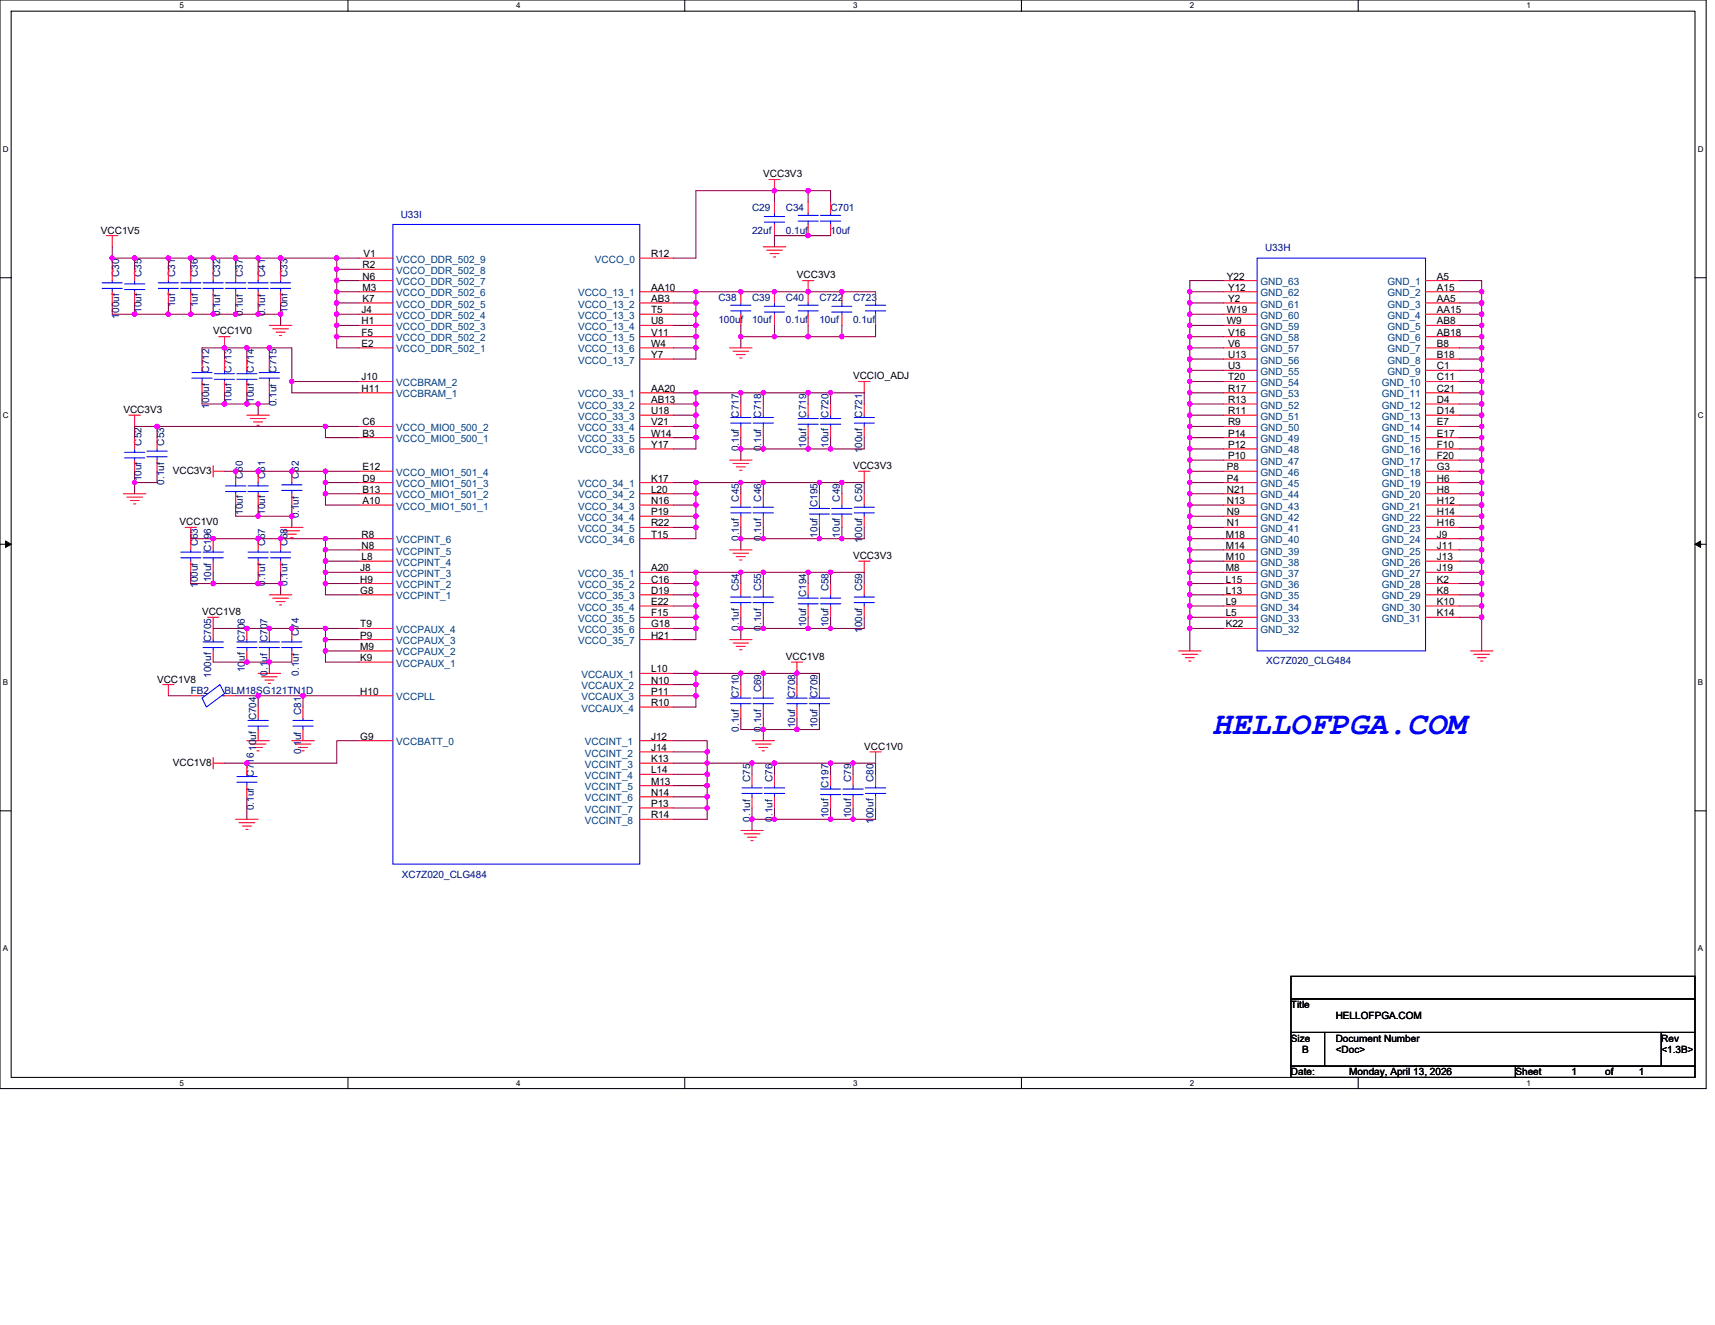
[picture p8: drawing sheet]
<svg xmlns="http://www.w3.org/2000/svg" width="279mm" height="216mm" viewBox="0 0 279 216" stroke-linecap="round" stroke-linejoin="round" font-family="sans-serif">
<defs><g id="words">
<text font-size="5.3" fill="#00f" x="197.5" y="119.7">HELLOFPGA.COM</text>
<g font-size="1.6">
<text x="124.4" y="28.9">VCC3V3</text>
<text x="16.4" y="38.1">VCC1V5</text>
<text x="59.2" y="41.9">V1</text>
<text x="106.1" y="41.9">R12</text>
<text x="59.1" y="47.4">M3</text>
<text x="59.1" y="45.6">N6</text>
<text x="59.1" y="43.7">R2</text>
<text x="106.1" y="47.4">AA10</text>
<text x="129.8" y="45.4">VCC3V3</text>
<text x="199.9" y="45.6">Y22</text>
<text x="200.1" y="47.4">Y12</text>
<text x="234.1" y="45.6">A5</text>
<text x="234.1" y="47.4">A15</text>
<text x="58.9" y="52.9">H1</text>
<text x="58.9" y="51">J4</text>
<text x="59.1" y="49.2">K7</text>
<text x="106.1" y="49.2">AB3</text>
<text x="106.1" y="51">T5</text>
<text x="106.1" y="52.9">U8</text>
<text x="199.9" y="52.9">W9</text>
<text x="199.9" y="51">W19</text>
<text x="200.1" y="49.2">Y2</text>
<text x="234.1" y="49.2">AA5</text>
<text x="234.1" y="51">AA15</text>
<text x="234.1" y="52.9">AB8</text>
<text x="34.7" y="54.5">VCC1V0</text>
<text x="58.9" y="56.5">E2</text>
<text x="58.9" y="54.7">F5</text>
<text x="106.1" y="54.7">V11</text>
<text x="106.1" y="56.5">W4</text>
<text x="106.1" y="58.4">Y7</text>
<text x="200.1" y="58.4">U13</text>
<text x="200.1" y="56.5">V6</text>
<text x="200.1" y="54.7">V16</text>
<text x="234.1" y="54.7">AB18</text>
<text x="234.1" y="56.5">B8</text>
<text x="234.1" y="58.4">B18</text>
<text x="58.9" y="63.8">H11</text>
<text x="58.9" y="62">J10</text>
<text x="106.1" y="63.8">AA20</text>
<text x="106.1" y="65.7">AB13</text>
<text x="139" y="61.8">VCCIO_ADJ</text>
<text x="200.1" y="65.7">R13</text>
<text x="200.1" y="63.8">R17</text>
<text x="200.1" y="62">T20</text>
<text x="200.1" y="60.2">U3</text>
<text x="234.1" y="62">C11</text>
<text x="234.1" y="63.8">C21</text>
<text x="234.1" y="65.7">D4</text>
<text x="234.1" y="60.2">C1</text>
<text x="20.1" y="67.3">VCC3V3</text>
<text x="59.1" y="71.1">B3</text>
<text x="59.1" y="69.3">C6</text>
<text x="106.1" y="67.5">U18</text>
<text x="106.1" y="69.3">V21</text>
<text x="106.1" y="71.1">W14</text>
<text x="200.1" y="71.1">P14</text>
<text x="200.1" y="69.3">R9</text>
<text x="200.1" y="67.5">R11</text>
<text x="234.1" y="67.5">D14</text>
<text x="234.1" y="69.3">E7</text>
<text x="234.1" y="71.1">E17</text>
<text x="28.2" y="77.2">VCC3V3</text>
<text x="59.1" y="76.6">E12</text>
<text x="106.1" y="73">Y17</text>
<text x="139" y="76.5">VCC3V3</text>
<text x="199.9" y="76.6">P8</text>
<text x="200.1" y="74.8">P10</text>
<text x="200.1" y="73">P12</text>
<text x="234.1" y="73">F10</text>
<text x="234.1" y="74.8">F20</text>
<text x="234.1" y="76.6">G3</text>
<text x="59.1" y="82.1">A10</text>
<text x="59.1" y="80.3">B13</text>
<text x="59.1" y="78.5">D9</text>
<text x="106.1" y="78.5">K17</text>
<text x="106.1" y="80.3">L20</text>
<text x="106.1" y="82.1">N16</text>
<text x="106.1" y="83.9">P19</text>
<text x="199.9" y="83.9">N9</text>
<text x="199.9" y="82.1">N13</text>
<text x="199.9" y="80.3">N21</text>
<text x="199.9" y="78.5">P4</text>
<text x="234.1" y="78.5">H6</text>
<text x="234.1" y="80.3">H8</text>
<text x="234.1" y="82.1">H12</text>
<text x="234.1" y="83.9">H14</text>
<text x="29.3" y="85.6">VCC1V0</text>
<text x="58.9" y="89.4">N8</text>
<text x="58.9" y="87.6">R8</text>
<text x="106.1" y="85.8">R22</text>
<text x="106.1" y="87.6">T15</text>
<text x="199.7" y="89.4">M14</text>
<text x="199.7" y="87.6">M18</text>
<text x="199.9" y="85.8">N1</text>
<text x="234.1" y="85.8">H16</text>
<text x="234.1" y="87.6">J9</text>
<text x="234.1" y="89.4">J11</text>
<text x="58.7" y="94.9">H9</text>
<text x="58.7" y="93.1">J8</text>
<text x="58.9" y="91.3">L8</text>
<text x="106.1" y="93.1">A20</text>
<text x="106.1" y="94.9">C16</text>
<text x="139" y="91.1">VCC3V3</text>
<text x="199.7" y="94.9">L15</text>
<text x="199.7" y="93.1">M8</text>
<text x="199.7" y="91.3">M10</text>
<text x="234.1" y="91.3">J13</text>
<text x="234.1" y="93.1">J19</text>
<text x="234.1" y="94.9">K2</text>
<text x="32.9" y="100.2">VCC1V8</text>
<text x="58.7" y="96.8">G8</text>
<text x="106.1" y="96.8">D19</text>
<text x="106.1" y="98.6">E22</text>
<text x="106.1" y="100.4">F15</text>
<text x="199.7" y="100.4">L5</text>
<text x="199.7" y="98.6">L9</text>
<text x="199.7" y="96.8">L13</text>
<text x="234.1" y="96.8">K8</text>
<text x="234.1" y="98.6">K10</text>
<text x="234.1" y="100.4">K14</text>
<text x="58.7" y="107.7">K9</text>
<text x="58.7" y="105.9">M9</text>
<text x="58.7" y="104.1">P9</text>
<text x="58.7" y="102.2">T9</text>
<text x="106.1" y="102.2">G18</text>
<text x="106.1" y="104.1">H21</text>
<text x="128" y="107.5">VCC1V8</text>
<text x="199.7" y="102.2">K22</text>
<text x="25.6" y="111.2">VCC1V8</text>
<text x="58.7" y="113.2">H10</text>
<text x="106.1" y="109.6">L10</text>
<text x="106.1" y="111.4">N10</text>
<text x="106.1" y="113.2">P11</text>
<text x="106.1" y="115">R10</text>
<text x="28.2" y="124.7">VCC1V8</text>
<text x="58.7" y="120.5">G9</text>
<text x="106.1" y="120.5">J12</text>
<text x="106.1" y="122.4">J14</text>
<text x="106.1" y="124.2">K13</text>
<text x="140.8" y="122.2">VCC1V0</text>
<text x="106.1" y="126">L14</text>
<text x="106.1" y="127.8">M13</text>
<text x="106.1" y="129.7">N14</text>
<text x="106.1" y="131.5">P13</text>
<text x="106.1" y="133.3">R14</text>
<text x="210.3" y="164.2">Title</text>
<text x="217.6" y="166.1">HELLOFPGA.COM</text>
<text x="210.3" y="169.7">Size</text>
<text x="212.1" y="171.6">B</text>
<text x="217.6" y="169.7">Document Number</text>
<text x="217.6" y="171.6">&lt;Doc&gt;</text>
<text x="270.7" y="169.7">Rev</text>
<text x="270.7" y="171.6">&lt;1.3B&gt;</text>
<text x="210.3" y="175.2">Date:</text>
<text x="219.8" y="175.2">Monday, April 13, 2026</text>
<text x="246.9" y="175.2">Sheet</text>
<text x="256" y="175.2">1</text>
<text x="261.5" y="175.2">of</text>
<text x="267" y="175.2">1</text>
</g>
<g font-size="1.6" fill="#000080">
<text x="65.3" y="35.5">U33I</text>
<text x="122.5" y="34.4">C29</text>
<text x="128" y="34.4">C34</text>
<text x="135.3" y="34.4">C701</text>
<text x="122.5" y="38.1">22uf</text>
<text x="128" y="38.1">0.1uf</text>
<text x="135.3" y="38.1">10uf</text>
<text x="206.1" y="41">U33H</text>
<text x="19.4" y="45.2" transform="rotate(-90 19.4 45.2)">C30</text>
<text x="23.1" y="45.2" transform="rotate(-90 23.1 45.2)">C35</text>
<text x="28.6" y="45.2" transform="rotate(-90 28.6 45.2)">C31</text>
<text x="32.2" y="45.2" transform="rotate(-90 32.2 45.2)">C36</text>
<text x="35.9" y="45.2" transform="rotate(-90 35.9 45.2)">C32</text>
<text x="39.5" y="45.2" transform="rotate(-90 39.5 45.2)">C37</text>
<text x="43.2" y="45.2" transform="rotate(-90 43.2 45.2)">C41</text>
<text x="46.8" y="45.2" transform="rotate(-90 46.8 45.2)">C33</text>
<text x="19.4" y="51.9" transform="rotate(-90 19.4 51.9)">100uf</text>
<text x="23.1" y="51" transform="rotate(-90 23.1 51)">10uf</text>
<text x="28.6" y="50.1" transform="rotate(-90 28.6 50.1)">1uf</text>
<text x="32.2" y="50.1" transform="rotate(-90 32.2 50.1)">1uf</text>
<text x="35.9" y="51.6" transform="rotate(-90 35.9 51.6)">0.1uf</text>
<text x="39.5" y="51.6" transform="rotate(-90 39.5 51.6)">0.1uf</text>
<text x="43.2" y="51.6" transform="rotate(-90 43.2 51.6)">0.1uf</text>
<text x="46.8" y="51" transform="rotate(-90 46.8 51)">10nf</text>
<text x="117" y="49">C38</text>
<text x="117" y="52.7">100uf</text>
<text x="122.5" y="49">C39</text>
<text x="122.5" y="52.7">10uf</text>
<text x="128" y="49">C40</text>
<text x="128" y="52.7">0.1uf</text>
<text x="133.5" y="49">C722</text>
<text x="133.5" y="52.7">10uf</text>
<text x="139" y="49">C723</text>
<text x="139" y="52.7">0.1uf</text>
<text x="34.1" y="60.7" transform="rotate(-90 34.1 60.7)">C712</text>
<text x="37.7" y="65.6" transform="rotate(-90 37.7 65.6)">10uf</text>
<text x="37.7" y="60.7" transform="rotate(-90 37.7 60.7)">C713</text>
<text x="41.4" y="65.6" transform="rotate(-90 41.4 65.6)">10uf</text>
<text x="41.4" y="60.7" transform="rotate(-90 41.4 60.7)">C714</text>
<text x="45" y="60.7" transform="rotate(-90 45 60.7)">C715</text>
<text x="34.1" y="66.6" transform="rotate(-90 34.1 66.6)">100uf</text>
<text x="45" y="66.2" transform="rotate(-90 45 66.2)">0.1uf</text>
<text x="120.4" y="68" transform="rotate(-90 120.4 68)">C717</text>
<text x="124" y="68" transform="rotate(-90 124 68)">C718</text>
<text x="131.3" y="68" transform="rotate(-90 131.3 68)">C719</text>
<text x="135" y="68" transform="rotate(-90 135 68)">C720</text>
<text x="140.5" y="68" transform="rotate(-90 140.5 68)">C721</text>
<text x="23.1" y="72.6" transform="rotate(-90 23.1 72.6)">C52</text>
<text x="26.7" y="72.6" transform="rotate(-90 26.7 72.6)">C53</text>
<text x="120.4" y="73.5" transform="rotate(-90 120.4 73.5)">0.1uf</text>
<text x="124" y="73.5" transform="rotate(-90 124 73.5)">0.1uf</text>
<text x="131.3" y="73" transform="rotate(-90 131.3 73)">10uf</text>
<text x="135" y="73" transform="rotate(-90 135 73)">10uf</text>
<text x="140.5" y="73.9" transform="rotate(-90 140.5 73.9)">100uf</text>
<text x="23.1" y="78.4" transform="rotate(-90 23.1 78.4)">10uf</text>
<text x="26.7" y="79" transform="rotate(-90 26.7 79)">0.1uf</text>
<text x="39.5" y="83.9" transform="rotate(-90 39.5 83.9)">10uf</text>
<text x="39.5" y="78.1" transform="rotate(-90 39.5 78.1)">C60</text>
<text x="43.2" y="83.9" transform="rotate(-90 43.2 83.9)">10uf</text>
<text x="43.2" y="78.1" transform="rotate(-90 43.2 78.1)">C61</text>
<text x="48.7" y="78.1" transform="rotate(-90 48.7 78.1)">C62</text>
<text x="120.4" y="81.7" transform="rotate(-90 120.4 81.7)">C45</text>
<text x="124" y="81.7" transform="rotate(-90 124 81.7)">C46</text>
<text x="133.2" y="82.7" transform="rotate(-90 133.2 82.7)">C195</text>
<text x="136.8" y="81.7" transform="rotate(-90 136.8 81.7)">C49</text>
<text x="140.5" y="81.7" transform="rotate(-90 140.5 81.7)">C50</text>
<text x="32.2" y="89" transform="rotate(-90 32.2 89)">C63</text>
<text x="34.4" y="90" transform="rotate(-90 34.4 90)">C196</text>
<text x="43.2" y="89" transform="rotate(-90 43.2 89)">C67</text>
<text x="46.8" y="89" transform="rotate(-90 46.8 89)">C68</text>
<text x="48.7" y="84.5" transform="rotate(-90 48.7 84.5)">0.1uf</text>
<text x="120.4" y="88.1" transform="rotate(-90 120.4 88.1)">0.1uf</text>
<text x="124" y="88.1" transform="rotate(-90 124 88.1)">0.1uf</text>
<text x="133.2" y="87.6" transform="rotate(-90 133.2 87.6)">10uf</text>
<text x="136.8" y="87.6" transform="rotate(-90 136.8 87.6)">10uf</text>
<text x="140.5" y="88.5" transform="rotate(-90 140.5 88.5)">100uf</text>
<text x="32.2" y="95.8" transform="rotate(-90 32.2 95.8)">100uf</text>
<text x="34.4" y="94.9" transform="rotate(-90 34.4 94.9)">10uf</text>
<text x="43.2" y="95.5" transform="rotate(-90 43.2 95.5)">0.1uf</text>
<text x="46.8" y="95.5" transform="rotate(-90 46.8 95.5)">0.1uf</text>
<text x="120.4" y="96.4" transform="rotate(-90 120.4 96.4)">C54</text>
<text x="124" y="96.4" transform="rotate(-90 124 96.4)">C55</text>
<text x="131.3" y="97.3" transform="rotate(-90 131.3 97.3)">C194</text>
<text x="135" y="96.4" transform="rotate(-90 135 96.4)">C58</text>
<text x="140.5" y="96.4" transform="rotate(-90 140.5 96.4)">C59</text>
<text x="34.4" y="104.6" transform="rotate(-90 34.4 104.6)">C705</text>
<text x="39.9" y="104.6" transform="rotate(-90 39.9 104.6)">C706</text>
<text x="43.6" y="104.6" transform="rotate(-90 43.6 104.6)">C707</text>
<text x="48.7" y="103.7" transform="rotate(-90 48.7 103.7)">C74</text>
<text x="120.4" y="102.8" transform="rotate(-90 120.4 102.8)">0.1uf</text>
<text x="124" y="102.8" transform="rotate(-90 124 102.8)">0.1uf</text>
<text x="131.3" y="102.2" transform="rotate(-90 131.3 102.2)">10uf</text>
<text x="135" y="102.2" transform="rotate(-90 135 102.2)">10uf</text>
<text x="140.5" y="103.1" transform="rotate(-90 140.5 103.1)">100uf</text>
<text x="31.1" y="113">FB2</text>
<text x="34.4" y="110.4" transform="rotate(-90 34.4 110.4)">100uf</text>
<text x="36.6" y="113">BLM18SG121TN1D</text>
<text x="39.9" y="109.5" transform="rotate(-90 39.9 109.5)">10uf</text>
<text x="43.6" y="110.1" transform="rotate(-90 43.6 110.1)">0.1uf</text>
<text x="48.7" y="110.1" transform="rotate(-90 48.7 110.1)">0.1uf</text>
<text x="120.4" y="113.7" transform="rotate(-90 120.4 113.7)">C710</text>
<text x="124" y="112.8" transform="rotate(-90 124 112.8)">C69</text>
<text x="129.5" y="113.7" transform="rotate(-90 129.5 113.7)">C708</text>
<text x="133.2" y="113.7" transform="rotate(-90 133.2 113.7)">C709</text>
<text x="206.3" y="108.3">XC7Z020_CLG484</text>
<text x="41.7" y="117.4" transform="rotate(-90 41.7 117.4)">C704</text>
<text x="49" y="116.5" transform="rotate(-90 49 116.5)">C81</text>
<text x="120.4" y="119.2" transform="rotate(-90 120.4 119.2)">0.1uf</text>
<text x="124" y="119.2" transform="rotate(-90 124 119.2)">0.1uf</text>
<text x="129.5" y="118.7" transform="rotate(-90 129.5 118.7)">10uf</text>
<text x="133.2" y="118.7" transform="rotate(-90 133.2 118.7)">10uf</text>
<text x="41.7" y="122.3" transform="rotate(-90 41.7 122.3)">10uf</text>
<text x="49" y="122.9" transform="rotate(-90 49 122.9)">0.1uf</text>
<text x="41.4" y="126.5" transform="rotate(-90 41.4 126.5)">C716</text>
<text x="122.2" y="127.5" transform="rotate(-90 122.2 127.5)">C75</text>
<text x="125.9" y="127.5" transform="rotate(-90 125.9 127.5)">C76</text>
<text x="135" y="128.4" transform="rotate(-90 135 128.4)">C197</text>
<text x="138.7" y="127.5" transform="rotate(-90 138.7 127.5)">C79</text>
<text x="142.3" y="127.5" transform="rotate(-90 142.3 127.5)">C80</text>
<text x="41.4" y="132" transform="rotate(-90 41.4 132)">0.1uf</text>
<text x="122.2" y="133.9" transform="rotate(-90 122.2 133.9)">0.1uf</text>
<text x="125.9" y="133.9" transform="rotate(-90 125.9 133.9)">0.1uf</text>
<text x="135" y="133.3" transform="rotate(-90 135 133.3)">10uf</text>
<text x="138.7" y="133.3" transform="rotate(-90 138.7 133.3)">10uf</text>
<text x="142.3" y="134.2" transform="rotate(-90 142.3 134.2)">100uf</text>
<text x="65.5" y="143">XC7Z020_CLG484</text>
</g>
<g font-size="1.6" fill="#004080">
<text x="64.6" y="46.5">VCCO_DDR_502_7</text>
<text x="64.6" y="44.6">VCCO_DDR_502_8</text>
<text x="64.6" y="42.8">VCCO_DDR_502_9</text>
<text x="96.9" y="42.8">VCCO_0</text>
<text x="205.4" y="46.5">GND_63</text>
<text x="226" y="46.5">GND_1</text>
<text x="64.6" y="53.8">VCCO_DDR_502_3</text>
<text x="64.6" y="51.9">VCCO_DDR_502_4</text>
<text x="64.6" y="50.1">VCCO_DDR_502_5</text>
<text x="64.6" y="48.3">VCCO_DDR_502_6</text>
<text x="94.2" y="48.3">VCCO_13_1</text>
<text x="94.2" y="50.1">VCCO_13_2</text>
<text x="94.2" y="51.9">VCCO_13_3</text>
<text x="94.2" y="53.8">VCCO_13_4</text>
<text x="205.4" y="53.8">GND_59</text>
<text x="205.4" y="51.9">GND_60</text>
<text x="205.4" y="50.1">GND_61</text>
<text x="205.4" y="48.3">GND_62</text>
<text x="226" y="48.3">GND_2</text>
<text x="226" y="50.1">GND_3</text>
<text x="226" y="51.9">GND_4</text>
<text x="226" y="53.8">GND_5</text>
<text x="64.6" y="57.4">VCCO_DDR_502_1</text>
<text x="64.6" y="55.6">VCCO_DDR_502_2</text>
<text x="94.2" y="55.6">VCCO_13_5</text>
<text x="94.2" y="57.4">VCCO_13_6</text>
<text x="94.2" y="59.3">VCCO_13_7</text>
<text x="205.4" y="59.3">GND_56</text>
<text x="205.4" y="57.4">GND_57</text>
<text x="205.4" y="55.6">GND_58</text>
<text x="226" y="55.6">GND_6</text>
<text x="226" y="57.4">GND_7</text>
<text x="226" y="59.3">GND_8</text>
<text x="64.6" y="64.7">VCCBRAM_1</text>
<text x="64.6" y="62.9">VCCBRAM_2</text>
<text x="94.2" y="64.7">VCCO_33_1</text>
<text x="205.4" y="64.7">GND_53</text>
<text x="205.4" y="62.9">GND_54</text>
<text x="205.4" y="61.1">GND_55</text>
<text x="225.1" y="62.9">GND_10</text>
<text x="225.1" y="64.7">GND_11</text>
<text x="226" y="61.1">GND_9</text>
<text x="64.6" y="70.2">VCCO_MIO0_500_2</text>
<text x="94.2" y="66.6">VCCO_33_2</text>
<text x="94.2" y="68.4">VCCO_33_3</text>
<text x="94.2" y="70.2">VCCO_33_4</text>
<text x="205.4" y="70.2">GND_50</text>
<text x="205.4" y="68.4">GND_51</text>
<text x="205.4" y="66.6">GND_52</text>
<text x="225.1" y="66.6">GND_12</text>
<text x="225.1" y="68.4">GND_13</text>
<text x="225.1" y="70.2">GND_14</text>
<text x="64.6" y="72.1">VCCO_MIO0_500_1</text>
<text x="64.6" y="77.6">VCCO_MIO1_501_4</text>
<text x="94.2" y="72.1">VCCO_33_5</text>
<text x="94.2" y="73.9">VCCO_33_6</text>
<text x="205.4" y="77.6">GND_46</text>
<text x="205.4" y="75.7">GND_47</text>
<text x="205.4" y="73.9">GND_48</text>
<text x="205.4" y="72.1">GND_49</text>
<text x="225.1" y="72.1">GND_15</text>
<text x="225.1" y="73.9">GND_16</text>
<text x="225.1" y="75.7">GND_17</text>
<text x="225.1" y="77.6">GND_18</text>
<text x="64.6" y="83">VCCO_MIO1_501_1</text>
<text x="64.6" y="81.2">VCCO_MIO1_501_2</text>
<text x="64.6" y="79.4">VCCO_MIO1_501_3</text>
<text x="94.2" y="79.4">VCCO_34_1</text>
<text x="94.2" y="81.2">VCCO_34_2</text>
<text x="94.2" y="83">VCCO_34_3</text>
<text x="205.4" y="83">GND_43</text>
<text x="205.4" y="81.2">GND_44</text>
<text x="205.4" y="79.4">GND_45</text>
<text x="225.1" y="79.4">GND_19</text>
<text x="225.1" y="81.2">GND_20</text>
<text x="225.1" y="83">GND_21</text>
<text x="64.6" y="88.5">VCCPINT_6</text>
<text x="94.2" y="84.9">VCCO_34_4</text>
<text x="94.2" y="86.7">VCCO_34_5</text>
<text x="94.2" y="88.5">VCCO_34_6</text>
<text x="205.4" y="88.5">GND_40</text>
<text x="205.4" y="86.7">GND_41</text>
<text x="205.4" y="84.9">GND_42</text>
<text x="225.1" y="84.9">GND_22</text>
<text x="225.1" y="86.7">GND_23</text>
<text x="225.1" y="88.5">GND_24</text>
<text x="64.6" y="95.8">VCCPINT_2</text>
<text x="64.6" y="94">VCCPINT_3</text>
<text x="64.6" y="92.2">VCCPINT_4</text>
<text x="64.6" y="90.4">VCCPINT_5</text>
<text x="94.2" y="94">VCCO_35_1</text>
<text x="94.2" y="95.8">VCCO_35_2</text>
<text x="205.4" y="95.8">GND_36</text>
<text x="205.4" y="94">GND_37</text>
<text x="205.4" y="92.2">GND_38</text>
<text x="205.4" y="90.4">GND_39</text>
<text x="225.1" y="90.4">GND_25</text>
<text x="225.1" y="92.2">GND_26</text>
<text x="225.1" y="94">GND_27</text>
<text x="225.1" y="95.8">GND_28</text>
<text x="64.6" y="97.7">VCCPINT_1</text>
<text x="94.2" y="97.7">VCCO_35_3</text>
<text x="94.2" y="99.5">VCCO_35_4</text>
<text x="94.2" y="101.3">VCCO_35_5</text>
<text x="205.4" y="101.3">GND_33</text>
<text x="205.4" y="99.5">GND_34</text>
<text x="205.4" y="97.7">GND_35</text>
<text x="225.1" y="97.7">GND_29</text>
<text x="225.1" y="99.5">GND_30</text>
<text x="225.1" y="101.3">GND_31</text>
<text x="64.6" y="106.8">VCCPAUX_2</text>
<text x="64.6" y="105">VCCPAUX_3</text>
<text x="64.6" y="103.1">VCCPAUX_4</text>
<text x="94.2" y="103.1">VCCO_35_6</text>
<text x="94.2" y="105">VCCO_35_7</text>
<text x="205.4" y="103.1">GND_32</text>
<text x="64.6" y="108.6">VCCPAUX_1</text>
<text x="94.7" y="110.5">VCCAUX_1</text>
<text x="94.7" y="112.3">VCCAUX_2</text>
<text x="64.6" y="114.1">VCCPLL</text>
<text x="94.7" y="114.1">VCCAUX_3</text>
<text x="94.7" y="116">VCCAUX_4</text>
<text x="64.6" y="121.4">VCCBATT_0</text>
<text x="95.3" y="121.4">VCCINT_1</text>
<text x="95.3" y="123.3">VCCINT_2</text>
<text x="95.3" y="125.1">VCCINT_3</text>
<text x="95.3" y="126.9">VCCINT_4</text>
<text x="95.3" y="128.8">VCCINT_5</text>
<text x="95.3" y="130.6">VCCINT_6</text>
<text x="95.3" y="132.4">VCCINT_7</text>
<text x="95.3" y="134.2">VCCINT_8</text>
</g>
<g font-size="1.3">
<text x="29.3" y="1.4">5</text>
<text x="84.1" y="1.4">4</text>
<text x="139" y="1.4">3</text>
<text x="193.8" y="1.4">2</text>
<text x="248.7" y="1.4">1</text>
<text x=".5" y="24.7">D</text>
<text x="276.6" y="24.7">D</text>
<text x=".5" y="68.2">C</text>
<text x="276.6" y="68.2">C</text>
<text x=".5" y="111.6">B</text>
<text x="276.6" y="111.6">B</text>
<text x=".5" y="155">A</text>
<text x="276.6" y="155">A</text>
<text x="29.3" y="176.9">5</text>
<text x="84.1" y="176.9">4</text>
<text x="139" y="176.9">3</text>
<text x="193.8" y="176.9">2</text>
<text x="248.7" y="176.9">1</text>
</g>
</g></defs>
<path d="M0 0h278v177.4h-278zM1.8 1.8h274.3v173.8h-274.3z" fill="none" stroke="#000" stroke-width=".17"/>
<g fill="#fff">
<path d="M29.3 .2h.7v1.5h-.7z"/>
<path d="M29.3 175.7h.7v1.5h-.7z"/>
</g>
<path d="M56.7 0v1.8M56.7 175.6v1.8" fill="none" stroke="#000" stroke-width=".17"/>
<g fill="#fff">
<path d="M84.1 .2h.7v1.5h-.7z"/>
<path d="M84.1 175.7h.7v1.5h-.7z"/>
</g>
<path d="M111.5 0v1.8M111.5 175.6v1.8" fill="none" stroke="#000" stroke-width=".17"/>
<g fill="#fff">
<path d="M139 .2h.7v1.5h-.7z"/>
<path d="M139 175.7h.7v1.5h-.7z"/>
</g>
<path d="M166.4 0v1.8M166.4 175.6v1.8" fill="none" stroke="#000" stroke-width=".17"/>
<g fill="#fff">
<path d="M193.8 .2h.8v1.5h-.8z"/>
<path d="M193.8 175.7h.8v1.5h-.8z"/>
</g>
<path d="M221.3 0v1.8M221.3 175.6v1.8" fill="none" stroke="#000" stroke-width=".17"/>
<g fill="#fff">
<path d="M248.7 .2h.7v1.5h-.7z"/>
<path d="M248.7 175.7h.7v1.5h-.7z"/>
<path d="M.5 23.5h.9v1.5h-.9z"/>
<path d="M276.6 23.5h1v1.5h-1z"/>
<path d="M.5 67h.9v1.4h-.9z"/>
<path d="M276.6 67h1v1.4h-1z"/>
</g>
<path d="M0 45.3h1.8M276.1 45.3h1.9" fill="none" stroke="#000" stroke-width=".17"/>
<g fill="#fff">
<path d="M.5 110.4h.8v1.5h-.8z"/>
<path d="M276.6 110.4h.9v1.5h-.9z"/>
</g>
<path d="M0 88.7h1.8M276.1 88.7h1.9" fill="none" stroke="#000" stroke-width=".17"/>
<path d="M.9 88.2l.9 .5-.9 .5zM276.1 88.7l1-.5v1z" fill="#000" stroke="#000" stroke-width=".16"/>
<g fill="#fff">
<path d="M.5 153.8h.8v1.5h-.8z"/>
<path d="M276.6 153.8h.9v1.5h-.9z"/>
</g>
<path d="M0 132.1h1.8M276.1 132.1h1.9M210.3 159.1h65.8v3.7h-65.8zM210.3 162.8h65.8v5.4h-65.8zM210.3 168.2h5.5v5.5h-5.5zM210.3 173.7h36.6v1.9h-36.6zM215.8 168.2h54.9v5.5h-54.9zM246.9 173.7h29.2v1.9h-29.2zM270.7 168.2h5.4v5.5h-5.4z" fill="none" stroke="#000" stroke-width=".17"/>
<g fill="none" stroke="#f00" stroke-width=".17">
<path d="M17.4 38.4h1.8M18.3 38.4v1.8M125.3 29.3h1.8M126.2 29.3v1.8M126.2 36.6v1.8M126.2 32.9v1.8M131.7 32.9v1.8M131.7 36.6v1.8M135.3 32.9v1.8M135.3 36.6v1.8M18.3 43.9v1.8M18.3 47.5v1.9"/>
<path d="M21.9 47.5v1.9M21.9 43.9v1.8M27.4 43.9v1.8M27.4 47.5v1.9M31.1 43.9v1.8M31.1 47.5v1.9M32.9 58.5v1.8M34.7 43.9v1.8M34.7 47.5v1.9M35.6 54.9h1.9M36.6 54.9v1.8M36.6 58.5v1.8"/>
<path d="M38.4 43.9v1.8M38.4 47.5v1.9M40.2 58.5v1.8M42.1 43.9v1.8M42.1 47.5v1.9M43.9 53h3.6M43.9 58.5v1.8M44.4 53.6h2.6M45 54.1h1.4M45.5 54.7h.4M45.7 43.9v1.8M45.7 47.5v1.9"/>
<path d="M58.5 56.7h5.5M58.5 54.9h5.5M58.5 53h5.5M58.5 51.2h5.5M58.5 49.4h5.5M58.5 47.5h5.5M58.5 45.7h5.5M58.5 43.9h5.5M58.5 42.1h5.5M104.2 42.1h5.5M104.2 47.5h5.5M104.2 49.4h5.5"/>
<path d="M104.2 51.2h5.5M104.2 53h5.5M104.2 54.9h5.5M104.2 56.7h5.5M104.2 58.5h5.5M118.9 56.7h3.6M119.4 57.2h2.6M120 57.8h1.4M120.5 58.3h.4M120.7 47.5v1.9M120.7 51.2v1.8M124.4 40.2h3.6"/>
<path d="M124.9 40.8h2.6M125.5 41.3h1.4M126 41.9h.4M126.2 51.2v1.8M126.2 47.5v1.9M130.7 45.7h1.9M131.7 45.7v3.7M131.7 51.2v1.8M137.2 51.2v1.8M137.2 47.5v1.9M142.6 47.5v1.9M142.6 51.2v1.8"/>
<path d="M199.3 58.5h5.5M199.3 56.7h5.5M199.3 54.9h5.5M199.3 53h5.5M199.3 51.2h5.5M199.3 49.4h5.5M199.3 47.5h5.5M199.3 45.7h5.5M232.2 45.7h5.5M232.2 47.5h5.5M232.2 49.4h5.5M232.2 51.2h5.5"/>
<path d="M232.2 53h5.5M232.2 54.9h5.5M232.2 56.7h5.5M232.2 58.5h5.5M21 67.6h1.9M21.9 67.6v1.9M21.9 75v1.8M21.9 71.3v1.9M25.6 71.3v1.9M25.6 75v1.8M32.9 62.2v1.8M34.7 76.8h1.9"/>
<path d="M34.7 75.9v1.8M36.6 62.2v1.8M38.4 76.8v1.8M40.2 67.6h3.7M40.2 62.2v1.8M40.8 68.2h2.5M41.3 68.7h1.5M41.9 69.3h.3M42.1 76.8v1.8M43.9 62.2v1.8M47.5 76.8v1.8M58.5 64h5.5"/>
<path d="M58.5 62.2h5.5M58.5 71.3h5.5M58.5 69.5h5.5M58.5 78.6h5.5M58.5 76.8h5.5M104.2 64h5.5M104.2 65.8h5.5M104.2 67.6h5.5M104.2 69.5h5.5M104.2 71.3h5.5M104.2 73.2h5.5M104.2 78.6h5.5"/>
<path d="M118.9 75h3.6M119.4 75.5h2.6M120 76.1h1.4M120.5 76.6h.4M120.7 65.8v1.8M120.7 69.5v1.8M124.4 65.8v1.8M124.4 69.5v1.8M131.7 69.5v1.8M131.7 65.8v1.8M135.3 69.5v1.8M135.3 65.8v1.8"/>
<path d="M139.9 62.2h1.8M139.9 76.8h1.8M140.8 62.2v1.8M140.8 76.8v1.8M140.8 65.8v1.8M140.8 69.5v1.8M199.3 78.6h5.5M199.3 76.8h5.5M199.3 75h5.5M199.3 73.2h5.5M199.3 71.3h5.5M199.3 69.5h5.5"/>
<path d="M199.3 67.6h5.5M199.3 65.8h5.5M199.3 64h5.5M199.3 62.2h5.5M199.3 60.3h5.5M232.2 60.3h5.5M232.2 62.2h5.5M232.2 64h5.5M232.2 65.8h5.5M232.2 67.6h5.5M232.2 69.5h5.5M232.2 71.3h5.5"/>
<path d="M232.2 73.2h5.5M232.2 75h5.5M232.2 76.8h5.5M232.2 78.6h5.5M20.1 80.5h3.7M20.7 81h2.5M21.2 81.6h1.5M21.8 82.1h.3M30.2 85.9h1.8M31.1 85.9v3.7M31.1 91.4v1.9M34.7 87.8v1.8"/>
<path d="M34.7 91.4v1.9M38.4 80.5v1.8M42.1 80.5v1.8M42.1 87.8v1.8M42.1 91.4v1.9M43.9 96.9h3.6M44.4 97.5h2.6M45 98h1.4M45.5 98.6h.4M45.7 85.9h3.7M45.7 87.8v1.8M45.7 91.4v1.9"/>
<path d="M46.3 86.5h2.5M46.8 87h1.5M47.3 87.6h.4M47.5 80.5v1.8M58.5 96.9h5.5M58.5 95.1h5.5M58.5 93.3h5.5M58.5 91.4h5.5M58.5 89.6h5.5M58.5 87.8h5.5M58.5 82.3h5.5M58.5 80.5h5.5"/>
<path d="M104.2 80.5h5.5M104.2 82.3h5.5M104.2 84.1h5.5M104.2 85.9h5.5M104.2 87.8h5.5M104.2 93.3h5.5M104.2 95.1h5.5M104.2 96.9h5.5M104.2 98.7h5.5M118.9 89.6h3.6M119.4 90.1h2.6M120 90.7h1.4"/>
<path d="M120.5 91.2h.4M120.7 95.1v1.8M120.7 98.7v1.9M120.7 80.5v1.8M120.7 84.1v1.8M124.4 80.5v1.8M124.4 84.1v1.8M124.4 95.1v1.8M124.4 98.7v1.9M131.7 98.7v1.9M131.7 95.1v1.8M133.5 84.1v1.8"/>
<path d="M133.5 80.5v1.8M135.3 98.7v1.9M135.3 95.1v1.8M137.2 84.1v1.8M137.2 80.5v1.8M139.9 91.4h1.8M140.8 80.5v1.8M140.8 84.1v1.8M140.8 95.1v1.8M140.8 98.7v1.9M140.8 91.4v1.9M199.3 98.7h5.5"/>
<path d="M199.3 96.9h5.5M199.3 95.1h5.5M199.3 93.3h5.5M199.3 91.4h5.5M199.3 89.6h5.5M199.3 87.8h5.5M199.3 85.9h5.5M199.3 84.1h5.5M199.3 82.3h5.5M199.3 80.5h5.5M232.2 80.5h5.5M232.2 82.3h5.5"/>
<path d="M232.2 84.1h5.5M232.2 85.9h5.5M232.2 87.8h5.5M232.2 89.6h5.5M232.2 91.4h5.5M232.2 93.3h5.5M232.2 95.1h5.5M232.2 96.9h5.5M232.2 98.7h5.5M26.5 111.5h1.8M27.4 111.5v1.9M31.1 113.4h1.8"/>
<path d="M33.8 100.6h1.8M34.7 100.6v3.6M34.7 106.1v1.8M36.6 113.4h1.8M40.2 102.4v1.8M40.2 106.1v1.8M42.1 109.7h3.6M42.1 115.2v1.8M42.1 118.9v1.8M42.6 110.3h2.6M43.2 110.8h1.4M43.7 111.4h.4"/>
<path d="M43.9 102.4v1.8M43.9 106.1v1.8M47.5 102.4v1.8M47.5 106.1v1.8M49.4 115.2v1.8M49.4 118.9v1.8M58.5 113.4h5.5M58.5 107.9h5.5M58.5 106.1h5.5M58.5 104.2h5.5M58.5 102.4h5.5M104.2 109.7h5.5"/>
<path d="M104.2 111.5h5.5M104.2 113.4h5.5M104.2 115.2h5.5M104.2 100.6h5.5M104.2 102.4h5.5M104.2 104.2h5.5M118.9 104.2h3.6M119.4 104.8h2.6M120 105.3h1.4M120.5 105.9h.4M120.7 111.5v1.9M120.7 115.2v1.8"/>
<path d="M124.4 111.5v1.9M124.4 115.2v1.8M128.9 107.9h1.8M129.8 107.9v1.8M129.8 111.5v1.9M129.8 115.2v1.8M133.5 111.5v1.9M133.5 115.2v1.8M192 106.1h3.7M192.6 106.6h2.5M193.1 107.2h1.5M193.7 107.7h.3"/>
<path d="M199.3 102.4h5.5M199.3 100.6h5.5M232.2 100.6h5.5M239.6 106.1h3.6M240.1 106.6h2.6M240.7 107.2h1.4M241.2 107.7h.4M34.7 124.4h1.9M34.7 123.4v1.9M38.4 133.5h3.7M38.9 134h2.6M39.5 134.6h1.5"/>
<path d="M40 135.1h.4M40.2 120.7h3.7M40.2 124.4v1.8M40.2 128v1.8M40.8 121.2h2.5M41.3 121.8h1.5M41.9 122.3h.3M47.5 120.7h3.7M48.1 121.2h2.6M48.6 121.8h1.5M49.2 122.3h.4M58.5 120.7h5.5"/>
<path d="M104.2 120.7h5.5M104.2 122.5h5.5M104.2 124.4h5.5M104.2 126.2h5.5M104.2 128h5.5M104.2 129.8h5.5M104.2 131.7h5.5M104.2 133.5h5.5M120.7 135.3h3.7M121.2 135.9h2.6M121.8 136.4h1.5M122.3 137h.4"/>
<path d="M122.5 120.7h3.7M122.5 126.2v1.8M122.5 129.8v1.9M123.1 121.2h2.5M123.6 121.8h1.5M124.2 122.3h.3M126.2 126.2v1.8M126.2 129.8v1.9M135.3 129.8v1.9M135.3 126.2v1.8M139 129.8v1.9M139 126.2v1.8"/>
<path d="M141.7 122.5h1.9M142.6 122.5v1.9M142.6 126.2v1.8M142.6 129.8v1.9"/>
</g>
<g fill="none" stroke="#00f" stroke-width=".17">
<path d="M64 36.6h40.2v104.2h-40.2zM124.5 35.3h3.3M124.5 36.2h3.3M126.2 36.2v.4M126.2 34.7v.6M130 36h3.3M130 35.1h3.3M131.7 34.7v.4M131.7 36v.6M133.7 36h3.3M133.7 35.1h3.3M135.3 34.7v.4"/>
<path d="M135.3 36v.6M16.6 47h3.3M16.6 46.1h3.3M18.3 45.7v.4M18.3 47v.5M20.3 46.3h3.3M20.3 47.2h3.3M21.9 47.2v.3M21.9 45.7v.6M25.8 47h3.3M25.8 46.1h3.3M27.4 45.7v.4"/>
<path d="M27.4 47v.5M29.4 47h3.3M29.4 46.1h3.3M31.1 45.7v.4M31.1 47v.5M33.1 47h3.3M33.1 46.1h3.3M34.7 45.7v.4M34.7 47v.5M36.7 47h3.3M36.7 46.1h3.3M38.4 45.7v.4"/>
<path d="M38.4 47v.5M40.4 47h3.3M40.4 46.1h3.3M42.1 45.7v.4M42.1 47v.5M44.1 47h3.2M44.1 46.1h3.2M45.7 45.7v.4M45.7 47v.5M119 50.7h3.3M119 49.7h3.3M120.7 49.4v.3"/>
<path d="M120.7 50.7v.5M124.5 49.9h3.3M124.5 50.8h3.3M126.2 50.8v.4M126.2 49.4v.5M130 50.7h3.3M130 49.7h3.3M131.7 49.4v.3M131.7 50.7v.5M135.5 49.9h3.3M135.5 50.8h3.3M137.2 50.8v.4"/>
<path d="M137.2 49.4v.5M141 50.7h3.3M141 49.7h3.3M142.6 49.4v.3M142.6 50.7v.5M204.8 42.1h27.4v64h-27.4zM20.3 73.7h3.3M20.3 74.6h3.3M21.9 74.6v.4M21.9 73.2v.5M23.9 74.4h3.3M23.9 73.5h3.3"/>
<path d="M25.6 73.2v.3M25.6 74.4v.6M31.3 61.6h3.3M31.3 60.7h3.3M32.9 60.3v.4M32.9 61.6v.6M34.9 60.9h3.3M34.9 61.8h3.3M36.6 61.8v.4M36.6 60.3v.6M36.7 79.2h3.3M38.4 78.6v.6"/>
<path d="M38.6 60.9h3.3M38.6 61.8h3.3M40.2 61.8v.4M40.2 60.3v.6M40.4 79.2h3.3M42.1 78.6v.6M42.2 61.6h3.3M42.2 60.7h3.3M43.9 60.3v.4M43.9 61.6v.6M45.9 79.9h3.3M45.9 79h3.3"/>
<path d="M47.5 78.6v.4M47.5 79.9v.6M119 68.9h3.3M119 68h3.3M120.7 67.6v.4M120.7 68.9v.6M122.7 68.9h3.3M122.7 68h3.3M124.4 67.6v.4M124.4 68.9v.6M130 68.2h3.3M130 69.1h3.3"/>
<path d="M131.7 69.1v.4M131.7 67.6v.6M133.7 68.2h3.3M133.7 69.1h3.3M135.3 69.1v.4M135.3 67.6v.6M139.2 68.9h3.3M139.2 68h3.3M140.8 67.6v.4M140.8 68.9v.6M29.4 90.9h3.3M29.4 90h3.3"/>
<path d="M31.1 89.6v.4M31.1 90.9v.5M33.1 90.9h3.3M33.1 90h3.3M34.7 89.6v.4M34.7 90.9v.5M36.7 80.1h3.3M38.4 80.1v.4M40.4 80.1h3.3M40.4 90.9h3.3M40.4 90h3.3M42.1 80.1v.4"/>
<path d="M42.1 89.6v.4M42.1 90.9v.5M44.1 90.9h3.2M44.1 90h3.2M45.7 89.6v.4M45.7 90.9v.5M119 98.2h3.3M119 97.3h3.3M119 83.6h3.3M119 82.7h3.3M120.7 96.9v.4M120.7 98.2v.5"/>
<path d="M120.7 82.3v.4M120.7 83.6v.5M122.7 83.6h3.3M122.7 82.7h3.3M122.7 98.2h3.3M122.7 97.3h3.3M124.4 82.3v.4M124.4 83.6v.5M124.4 96.9v.4M124.4 98.2v.5M130 97.5h3.3M130 98.4h3.3"/>
<path d="M131.7 98.4v.3M131.7 96.9v.6M131.8 82.8h3.3M131.8 83.8h3.3M133.5 83.8v.3M133.5 82.3v.5M133.7 97.5h3.3M133.7 98.4h3.3M135.3 98.4v.3M135.3 96.9v.6M135.5 82.8h3.3M135.5 83.8h3.3"/>
<path d="M137.2 83.8v.3M137.2 82.3v.5M139.2 83.6h3.3M139.2 82.7h3.3M139.2 98.2h3.3M139.2 97.3h3.3M140.8 82.3v.4M140.8 83.6v.5M140.8 96.9v.4M140.8 98.2v.5M32.9 113.7l2.9-2.2 .8 1.5-3 2.2zM32.9 113.4h.4"/>
<path d="M33.1 105.5h3.3M33.1 104.6h3.3M34.7 104.2v.4M34.7 105.5v.6M36.2 113.4h.4M38.6 105.5h3.3M38.6 104.6h3.3M40.2 104.2v.4M40.2 105.5v.6M40.4 118.3h3.3M40.4 117.4h3.3M42.1 117v.4"/>
<path d="M42.1 118.3v.6M42.2 105.5h3.3M42.2 104.6h3.3M43.9 104.2v.4M43.9 105.5v.6M45.9 105.5h3.3M45.9 104.6h3.3M47.5 104.2v.4M47.5 105.5v.6M47.7 118.3h3.3M47.7 117.4h3.3M49.4 117v.4"/>
<path d="M49.4 118.3v.6M119 114.7h3.3M119 113.7h3.3M120.7 113.4v.3M120.7 114.7v.5M122.7 114.7h3.3M122.7 113.7h3.3M124.4 113.4v.3M124.4 114.7v.5M128.2 114.7h3.3M128.2 113.7h3.3M129.8 113.4v.3"/>
<path d="M129.8 114.7v.5M131.8 114.7h3.3M131.8 113.7h3.3M133.5 113.4v.3M133.5 114.7v.5M38.6 127.5h3.3M38.6 126.5h3.3M40.2 126.2v.3M40.2 127.5v.5M120.9 129.3h3.3M120.9 128.4h3.3M122.5 128v.4"/>
<path d="M122.5 129.3v.5M124.5 129.3h3.3M124.5 128.4h3.3M126.2 128v.4M126.2 129.3v.5M133.7 128.6h3.3M133.7 129.5h3.3M135.3 129.5v.3M135.3 128v.6M137.3 128.6h3.3M137.3 129.5h3.3M139 129.5v.3"/>
<path d="M139 128v.6M141 129.3h3.3M141 128.4h3.3M142.6 128v.4M142.6 129.3v.5"/>
</g>
<g fill="none" stroke="#800040" stroke-width=".17">
<path d="M126.2 31.1h-12.8v11h-3.7M126.2 31.1v1.8M126.2 31.1h5.5M131.7 31.1h3.6v1.8M131.7 31.1v1.8M135.3 38.4h-9.1v1.8M18.3 40.2v1.9M18.3 42.1v1.8M18.3 42.1h3.6M18.3 49.4v1.8h3.6M21.9 42.1v1.8M21.9 49.4v1.8"/>
<path d="M21.9 42.1h5.5M21.9 51.2h5.5M27.4 42.1h3.7M27.4 42.1v1.8M27.4 49.4v1.8M27.4 51.2h3.7M31.1 42.1h3.6M31.1 51.2h3.6M31.1 42.1v1.8M31.1 49.4v1.8M34.7 42.1h3.7M34.7 51.2h3.7"/>
<path d="M34.7 42.1v1.8M34.7 49.4v1.8M36.6 56.7h3.6M36.6 56.7h-3.7v1.8M36.6 56.7v1.8M38.4 42.1v1.8M38.4 49.4v1.8M38.4 42.1h3.7M38.4 51.2h3.7M40.2 56.7h3.7M40.2 56.7v1.8M42.1 42.1h3.6"/>
<path d="M42.1 42.1v1.8M42.1 49.4v1.8M42.1 51.2h3.6M43.9 56.7h3.6v5.5M43.9 56.7v1.8M45.7 49.4v1.8M45.7 51.2v1.8M54.9 43.9h3.6M54.9 42.1v1.8M54.9 43.9v1.8M54.9 45.7v1.8M54.9 53v1.9"/>
<path d="M54.9 42.1h-9.2v1.8M54.9 42.1h3.6M54.9 45.7h3.6M54.9 47.5h3.6M54.9 49.4h3.6M54.9 51.2h3.6M54.9 53h3.6M54.9 54.9h3.6M54.9 47.5v1.9M54.9 49.4v1.8M54.9 51.2v1.8M54.9 54.9v1.8h3.6"/>
<path d="M109.7 47.5h32.9M109.7 54.9h3.7M109.7 56.7h3.7M109.7 49.4h3.7M109.7 51.2h3.7M109.7 53h3.7M113.4 47.5v1.9M113.4 49.4v1.8M113.4 51.2v1.8M113.4 53v1.9M113.4 54.9v1.8M113.4 56.7v1.8h-3.7"/>
<path d="M120.7 53v1.9M126.2 53v1.9M126.2 54.9h-5.5v1.8M126.2 54.9h5.5M131.7 54.9h5.5M131.7 53v1.9M137.2 53v1.9M142.6 53v1.9h-5.4M193.8 53h5.5M193.8 54.9h5.5M193.8 51.2v1.8M193.8 53v1.9"/>
<path d="M193.8 54.9v1.8M193.8 56.7v1.8M193.8 58.5v1.8M193.8 47.5h5.5M193.8 49.4h5.5M193.8 51.2h5.5M193.8 56.7h5.5M193.8 58.5h5.5M193.8 47.5v1.9M193.8 49.4v1.8M199.3 45.7h-5.5v1.8M237.7 45.7h3.7v1.8"/>
<path d="M237.7 49.4h3.7M237.7 51.2h3.7M237.7 53h3.7M237.7 54.9h3.7M237.7 56.7h3.7M237.7 58.5h3.7M237.7 47.5h3.7M241.4 49.4v1.8M241.4 51.2v1.8M241.4 53v1.9M241.4 54.9v1.8M241.4 56.7v1.8"/>
<path d="M241.4 58.5v1.8M241.4 47.5v1.9M21.9 76.8v1.8M25.6 69.5v1.8M25.6 69.5h27.4M25.6 69.5h-3.7v1.8M25.6 76.8v1.8h-3.7v1.9M32.9 64v1.8h3.7M36.6 64v1.8M36.6 76.8h16.4M36.6 65.8h3.6M40.2 64v1.8"/>
<path d="M40.2 65.8h1.9M42.1 65.8v1.8M43.9 64v1.8h-1.8M53 78.6h5.5M53 76.8v1.8M53 76.8h5.5M53 78.6v1.9M58.5 62.2h-11v1.8h11M58.5 69.5h-5.5v1.8h5.5M109.7 64h3.7M109.7 71.3h3.7v1.9h-3.7M109.7 78.6h3.7"/>
<path d="M109.7 65.8h3.7v1.8M109.7 67.6h3.7v1.9M109.7 69.5h3.7v1.8M113.4 64h7.3M113.4 64v1.8M113.4 78.6v1.9M113.4 78.6h7.3M120.7 73.2v1.8M120.7 73.2h3.7M120.7 64v1.8M120.7 71.3v1.9M120.7 78.6v1.9"/>
<path d="M120.7 64h3.7M120.7 78.6h3.7M124.4 73.2h10.9M124.4 71.3v1.9M131.7 64h-7.3v1.8M131.7 71.3v1.9M133.5 78.6h-9.1v1.9M133.5 78.6h3.7M133.5 78.6v1.9M135.3 71.3v1.9M135.3 64h-3.6v1.8M135.3 64v1.8"/>
<path d="M135.3 64h5.5v1.8M137.2 78.6v1.9M137.2 78.6h3.6v1.9M140.8 71.3v1.9h-5.5M193.8 60.3h5.5M193.8 64h5.5M193.8 71.3h5.5M193.8 73.2h5.5M193.8 60.3v1.9M193.8 64v1.8M193.8 65.8v1.8M193.8 67.6v1.9"/>
<path d="M193.8 71.3v1.9M193.8 73.2v1.8M193.8 75v1.8M193.8 78.6v1.9M193.8 62.2h5.5M193.8 65.8h5.5M193.8 67.6h5.5M193.8 69.5h5.5M193.8 75h5.5M193.8 76.8h5.5M193.8 78.6h5.5M193.8 62.2v1.8"/>
<path d="M193.8 69.5v1.8M193.8 76.8v1.8M237.7 60.3h3.7M237.7 62.2h3.7M237.7 64h3.7M237.7 65.8h3.7M237.7 67.6h3.7M237.7 71.3h3.7M237.7 73.2h3.7M237.7 75h3.7M237.7 76.8h3.7M237.7 78.6h3.7"/>
<path d="M237.7 69.5h3.7M241.4 60.3v1.9M241.4 62.2v1.8M241.4 64v1.8M241.4 65.8v1.8M241.4 67.6v1.9M241.4 71.3v1.9M241.4 73.2v1.8M241.4 75v1.8M241.4 76.8v1.8M241.4 78.6v1.9M241.4 69.5v1.8"/>
<path d="M31.1 87.8h21.9M31.1 93.3v1.8h3.6M34.7 95.1h7.4M34.7 93.3v1.8M38.4 82.3v1.8h3.7M42.1 82.3v1.8M42.1 84.1h5.4M42.1 95.1h3.6M42.1 93.3v1.8M45.7 95.1v1.8M45.7 93.3v1.8M47.5 82.3v1.8"/>
<path d="M47.5 84.1v1.8M53 91.4h5.5M53 89.6v1.8M53 91.4v1.9M53 87.8h5.5M53 89.6h5.5M53 93.3h5.5M53 80.5v1.8h5.5M53 80.5h5.5M53 87.8v1.8M53 93.3v1.8M53 95.1h5.5"/>
<path d="M53 95.1v1.8h5.5M109.7 82.3h3.7M109.7 80.5h3.7M109.7 84.1h3.7M109.7 85.9h3.7M109.7 93.3h3.7M109.7 95.1h3.7M109.7 96.9h3.7M109.7 98.7h3.7M113.4 80.5v1.8M113.4 82.3v1.8M113.4 84.1v1.8"/>
<path d="M113.4 85.9v1.9h-3.7M113.4 93.3v1.8M113.4 95.1v1.8M113.4 96.9v1.8M113.4 98.7v1.9M113.4 93.3h7.3M120.7 85.9v1.9M120.7 87.8v1.8M120.7 93.3v1.8M120.7 87.8h3.7M120.7 93.3h3.7M124.4 85.9v1.9"/>
<path d="M124.4 87.8h9.1M131.7 93.3v1.8M133.5 85.9v1.9M133.5 87.8h3.7M135.3 93.3v1.8M135.3 93.3h-10.9v1.8M135.3 93.3h5.5v1.8M137.2 85.9v1.9M140.8 85.9v1.9h-3.6M193.8 82.3h5.5M193.8 84.1h5.5M193.8 85.9h5.5"/>
<path d="M193.8 95.1h5.5M193.8 96.9h5.5M193.8 82.3v1.8M193.8 84.1v1.8M193.8 85.9v1.9M193.8 87.8v1.8M193.8 89.6v1.8M193.8 95.1v1.8M193.8 96.9v1.8M193.8 98.7v1.9M193.8 80.5h5.5M193.8 87.8h5.5"/>
<path d="M193.8 89.6h5.5M193.8 91.4h5.5M193.8 93.3h5.5M193.8 98.7h5.5M193.8 80.5v1.8M193.8 91.4v1.9M193.8 93.3v1.8M237.7 80.5h3.7M237.7 82.3h3.7M237.7 84.1h3.7M237.7 85.9h3.7M237.7 87.8h3.7"/>
<path d="M237.7 89.6h3.7M237.7 93.3h3.7M237.7 95.1h3.7M237.7 96.9h3.7M237.7 98.7h3.7M237.7 91.4h3.7M241.4 80.5v1.8M241.4 82.3v1.8M241.4 84.1v1.8M241.4 85.9v1.9M241.4 87.8v1.8M241.4 89.6v1.8"/>
<path d="M241.4 93.3v1.8M241.4 95.1v1.8M241.4 96.9v1.8M241.4 98.7v1.9M241.4 91.4v1.9M27.4 113.4h3.7M34.7 102.4h18.3M34.7 107.9h9.2M38.4 113.4h3.7M42.1 113.4h7.3M42.1 113.4v1.8M43.9 107.9h3.6"/>
<path d="M43.9 107.9v1.8M53 104.2h5.5M53 104.2v1.9M53 102.4h5.5M53 106.1h5.5M53 102.4v1.8M53 106.1v1.8h5.5M58.5 113.4h-9.1v1.8M109.7 100.6h3.7M109.7 102.4h3.7M109.7 109.7h3.7M109.7 113.4h3.7"/>
<path d="M109.7 111.5h3.7M113.4 100.6v1.8M113.4 102.4v1.8h-3.7M113.4 113.4v1.8h-3.7M113.4 111.5v1.9M120.7 109.7h-7.3v1.8M120.7 100.6v1.8M120.7 102.4v1.8M120.7 117v1.9h3.7M120.7 102.4h3.7M124.4 109.7h-3.7v1.8M124.4 100.6v1.8"/>
<path d="M124.4 102.4h7.3M124.4 109.7v1.8M124.4 117v1.9M124.4 109.7h5.4M124.4 118.9v1.8M124.4 118.9h5.4M129.8 109.7h3.7v1.8M129.8 109.7v1.8M129.8 117v1.9M131.7 100.6v1.8M131.7 102.4h3.6M133.5 117v1.9h-3.7"/>
<path d="M135.3 100.6v1.8M140.8 100.6v1.8h-5.5M193.8 102.4h5.5M193.8 102.4v3.7M193.8 100.6h5.5M193.8 100.6v1.8M237.7 100.6h3.7M241.4 100.6v5.5M40.2 129.8v3.7M58.5 120.7h-3.6v3.7h-18.3M109.7 124.4h5.5M109.7 126.2h5.5"/>
<path d="M109.7 128h5.5M109.7 129.8h5.5M109.7 131.7h5.5M109.7 120.7h5.5v1.8M109.7 122.5h5.5v1.9M115.2 124.4v1.8M115.2 126.2v1.8M115.2 128v1.8M115.2 129.8v1.9M115.2 131.7v1.8h-5.5M115.2 124.4h7.3M122.5 133.5v1.8"/>
<path d="M122.5 133.5h3.7M122.5 124.4v1.8M122.5 131.7v1.8M122.5 124.4h3.7M126.2 124.4h9.1M126.2 124.4v1.8M126.2 131.7v1.8M126.2 133.5h12.8M135.3 124.4h3.7M135.3 124.4v1.8M135.3 131.7v1.8M139 124.4v1.8"/>
<path d="M139 131.7v1.8M139 124.4h3.6v1.8M142.6 131.7v1.8h-3.6"/>
</g>
<g fill="#f0f" stroke="#f0f" stroke-width=".17">
<circle cx="126.2" cy="31.1" r=".36"/>
<circle cx="131.7" cy="31.1" r=".36"/>
<circle cx="131.7" cy="38.4" r=".36"/>
<circle cx="21.9" cy="42" r=".36"/>
<circle cx="18.3" cy="42" r=".36"/>
<circle cx="27.4" cy="42" r=".36"/>
<circle cx="31.1" cy="42" r=".36"/>
<circle cx="38.4" cy="42" r=".35"/>
<circle cx="34.7" cy="42" r=".35"/>
<circle cx="42" cy="42" r=".35"/>
<circle cx="45.7" cy="42" r=".36"/>
<circle cx="54.8" cy="43.9" r=".36"/>
<circle cx="54.8" cy="42" r=".36"/>
<circle cx="54.8" cy="47.5" r=".36"/>
<circle cx="54.8" cy="45.7" r=".36"/>
<circle cx="113.4" cy="47.5" r=".36"/>
<circle cx="126.2" cy="47.5" r=".35"/>
<circle cx="120.7" cy="47.5" r=".35"/>
<circle cx="131.7" cy="47.5" r=".36"/>
<circle cx="137.1" cy="47.5" r=".36"/>
<circle cx="21.9" cy="51.2" r=".36"/>
<circle cx="42" cy="51.2" r=".35"/>
<circle cx="45.7" cy="51.2" r=".36"/>
<circle cx="54.8" cy="49.4" r=".36"/>
<circle cx="113.4" cy="51.2" r=".36"/>
<circle cx="113.4" cy="49.4" r=".36"/>
<circle cx="27.4" cy="51.2" r=".36"/>
<circle cx="31.1" cy="51.2" r=".36"/>
<circle cx="38.4" cy="51.2" r=".35"/>
<circle cx="34.7" cy="51.2" r=".35"/>
<circle cx="54.8" cy="53" r=".36"/>
<circle cx="54.8" cy="51.2" r=".36"/>
<circle cx="113.4" cy="53" r=".36"/>
<circle cx="120.7" cy="54.8" r=".36"/>
<circle cx="54.8" cy="54.8" r=".36"/>
<circle cx="113.4" cy="54.8" r=".36"/>
<circle cx="113.4" cy="56.7" r=".36"/>
<circle cx="126.2" cy="54.8" r=".36"/>
<circle cx="131.7" cy="54.8" r=".36"/>
<circle cx="137.1" cy="54.8" r=".36"/>
<circle cx="193.8" cy="47.5" r=".35"/>
<circle cx="241.4" cy="47.5" r=".36"/>
<circle cx="36.6" cy="56.7" r=".36"/>
<circle cx="40.2" cy="56.7" r=".36"/>
<circle cx="43.9" cy="56.7" r=".35"/>
<circle cx="47.5" cy="62.2" r=".35"/>
<circle cx="193.8" cy="49.4" r=".36"/>
<circle cx="241.4" cy="49.4" r=".36"/>
<circle cx="193.8" cy="53" r=".35"/>
<circle cx="193.8" cy="51.2" r=".35"/>
<circle cx="241.4" cy="51.2" r=".36"/>
<circle cx="241.4" cy="53" r=".36"/>
<circle cx="113.4" cy="64" r=".36"/>
<circle cx="124.3" cy="64" r=".36"/>
<circle cx="120.7" cy="64" r=".36"/>
<circle cx="131.7" cy="64" r=".36"/>
<circle cx="135.3" cy="64" r=".36"/>
<circle cx="193.8" cy="54.8" r=".36"/>
<circle cx="241.4" cy="54.8" r=".36"/>
<circle cx="36.6" cy="65.8" r=".36"/>
<circle cx="40.2" cy="65.8" r=".36"/>
<circle cx="42" cy="65.8" r=".35"/>
<circle cx="113.4" cy="65.8" r=".36"/>
<circle cx="193.8" cy="56.7" r=".35"/>
<circle cx="193.8" cy="58.5" r=".36"/>
<circle cx="241.4" cy="58.5" r=".36"/>
<circle cx="241.4" cy="56.7" r=".36"/>
<circle cx="113.4" cy="67.6" r=".36"/>
<circle cx="113.4" cy="69.5" r=".36"/>
<circle cx="193.8" cy="60.3" r=".35"/>
<circle cx="53" cy="69.5" r=".35"/>
<circle cx="25.6" cy="69.5" r=".35"/>
<circle cx="241.4" cy="60.3" r=".36"/>
<circle cx="241.4" cy="62.2" r=".36"/>
<circle cx="113.4" cy="71.3" r=".36"/>
<circle cx="120.7" cy="73.1" r=".36"/>
<circle cx="124.3" cy="73.1" r=".36"/>
<circle cx="131.7" cy="73.1" r=".36"/>
<circle cx="193.8" cy="62.2" r=".35"/>
<circle cx="135.3" cy="73.1" r=".36"/>
<circle cx="193.8" cy="64" r=".36"/>
<circle cx="241.4" cy="64" r=".36"/>
<circle cx="193.8" cy="65.8" r=".35"/>
<circle cx="241.4" cy="65.8" r=".36"/>
<circle cx="21.9" cy="78.6" r=".36"/>
<circle cx="42" cy="76.8" r=".36"/>
<circle cx="38.4" cy="76.8" r=".36"/>
<circle cx="47.5" cy="76.8" r=".36"/>
<circle cx="53" cy="78.6" r=".35"/>
<circle cx="53" cy="76.8" r=".36"/>
<circle cx="193.8" cy="69.5" r=".35"/>
<circle cx="193.8" cy="67.6" r=".36"/>
<circle cx="241.4" cy="69.5" r=".36"/>
<circle cx="241.4" cy="67.6" r=".36"/>
<circle cx="113.4" cy="78.6" r=".36"/>
<circle cx="120.7" cy="78.6" r=".35"/>
<circle cx="124.3" cy="78.6" r=".35"/>
<circle cx="133.5" cy="78.6" r=".35"/>
<circle cx="137.1" cy="78.6" r=".36"/>
<circle cx="241.4" cy="71.3" r=".36"/>
<circle cx="53" cy="80.4" r=".35"/>
<circle cx="113.4" cy="80.4" r=".36"/>
<circle cx="193.8" cy="71.3" r=".35"/>
<circle cx="113.4" cy="82.3" r=".36"/>
<circle cx="193.8" cy="73.1" r=".36"/>
<circle cx="241.4" cy="75" r=".36"/>
<circle cx="241.4" cy="73.1" r=".36"/>
<circle cx="47.5" cy="84.1" r=".35"/>
<circle cx="42" cy="84.1" r=".35"/>
<circle cx="113.4" cy="84.1" r=".36"/>
<circle cx="113.4" cy="85.9" r=".36"/>
<circle cx="193.8" cy="75" r=".35"/>
<circle cx="193.8" cy="78.6" r=".35"/>
<circle cx="193.8" cy="76.8" r=".36"/>
<circle cx="241.4" cy="78.6" r=".36"/>
<circle cx="241.4" cy="76.8" r=".36"/>
<circle cx="34.7" cy="87.8" r=".35"/>
<circle cx="42" cy="87.8" r=".35"/>
<circle cx="45.7" cy="87.8" r=".36"/>
<circle cx="53" cy="87.8" r=".35"/>
<circle cx="124.3" cy="87.8" r=".35"/>
<circle cx="120.7" cy="87.8" r=".35"/>
<circle cx="133.5" cy="87.8" r=".35"/>
<circle cx="137.1" cy="87.8" r=".36"/>
<circle cx="193.8" cy="80.4" r=".35"/>
<circle cx="53" cy="91.4" r=".36"/>
<circle cx="53" cy="89.6" r=".35"/>
<circle cx="193.8" cy="82.3" r=".36"/>
<circle cx="241.4" cy="80.4" r=".36"/>
<circle cx="241.4" cy="82.3" r=".36"/>
<circle cx="45.7" cy="95.1" r=".36"/>
<circle cx="53" cy="93.2" r=".35"/>
<circle cx="113.4" cy="93.2" r=".36"/>
<circle cx="124.3" cy="93.2" r=".35"/>
<circle cx="120.7" cy="93.2" r=".35"/>
<circle cx="131.7" cy="93.2" r=".36"/>
<circle cx="135.3" cy="93.2" r=".35"/>
<circle cx="193.8" cy="84.1" r=".35"/>
<circle cx="241.4" cy="84.1" r=".36"/>
<circle cx="34.7" cy="95.1" r=".36"/>
<circle cx="42" cy="95.1" r=".36"/>
<circle cx="53" cy="95.1" r=".36"/>
<circle cx="113.4" cy="96.9" r=".36"/>
<circle cx="113.4" cy="95.1" r=".36"/>
<circle cx="193.8" cy="85.9" r=".36"/>
<circle cx="241.4" cy="85.9" r=".36"/>
<circle cx="113.4" cy="98.7" r=".36"/>
<circle cx="193.8" cy="87.8" r=".35"/>
<circle cx="241.4" cy="87.8" r=".36"/>
<circle cx="193.8" cy="91.4" r=".36"/>
<circle cx="193.8" cy="89.6" r=".35"/>
<circle cx="241.4" cy="91.4" r=".36"/>
<circle cx="241.4" cy="89.6" r=".36"/>
<circle cx="113.4" cy="100.6" r=".36"/>
<circle cx="241.4" cy="93.2" r=".36"/>
<circle cx="40.2" cy="102.4" r=".36"/>
<circle cx="47.5" cy="102.4" r=".35"/>
<circle cx="43.9" cy="102.4" r=".35"/>
<circle cx="53" cy="104.2" r=".36"/>
<circle cx="53" cy="102.4" r=".35"/>
<circle cx="113.4" cy="102.4" r=".36"/>
<circle cx="120.7" cy="102.4" r=".35"/>
<circle cx="124.3" cy="102.4" r=".35"/>
<circle cx="131.7" cy="102.4" r=".36"/>
<circle cx="135.3" cy="102.4" r=".35"/>
<circle cx="193.8" cy="95.1" r=".36"/>
<circle cx="193.8" cy="93.2" r=".35"/>
<circle cx="241.4" cy="95.1" r=".36"/>
<circle cx="53" cy="106.1" r=".35"/>
<circle cx="193.8" cy="96.9" r=".35"/>
<circle cx="241.4" cy="96.9" r=".36"/>
<circle cx="40.2" cy="107.9" r=".36"/>
<circle cx="43.9" cy="107.9" r=".35"/>
<circle cx="193.8" cy="100.6" r=".36"/>
<circle cx="193.8" cy="98.7" r=".35"/>
<circle cx="241.4" cy="100.6" r=".36"/>
<circle cx="241.4" cy="98.7" r=".36"/>
<circle cx="113.4" cy="109.7" r=".36"/>
<circle cx="120.7" cy="109.7" r=".36"/>
<circle cx="124.3" cy="109.7" r=".36"/>
<circle cx="129.8" cy="109.7" r=".36"/>
<circle cx="113.4" cy="113.4" r=".36"/>
<circle cx="113.4" cy="111.5" r=".36"/>
<circle cx="193.8" cy="102.4" r=".35"/>
<circle cx="42" cy="113.4" r=".36"/>
<circle cx="49.4" cy="113.4" r=".36"/>
<circle cx="129.8" cy="118.8" r=".36"/>
<circle cx="124.3" cy="118.8" r=".36"/>
<circle cx="115.2" cy="122.5" r=".36"/>
<circle cx="115.2" cy="124.3" r=".35"/>
<circle cx="40.2" cy="124.3" r=".36"/>
<circle cx="122.5" cy="124.3" r=".36"/>
<circle cx="135.3" cy="124.3" r=".35"/>
<circle cx="126.2" cy="124.3" r=".35"/>
<circle cx="139" cy="124.3" r=".35"/>
<circle cx="115.2" cy="128" r=".36"/>
<circle cx="115.2" cy="126.2" r=".35"/>
<circle cx="115.2" cy="129.8" r=".35"/>
<circle cx="115.2" cy="131.7" r=".36"/>
<circle cx="126.2" cy="133.5" r=".35"/>
<circle cx="135.3" cy="133.5" r=".35"/>
<circle cx="122.5" cy="133.5" r=".36"/>
<circle cx="139" cy="133.5" r=".35"/>
</g>
<use href="#words"/>
</svg>
